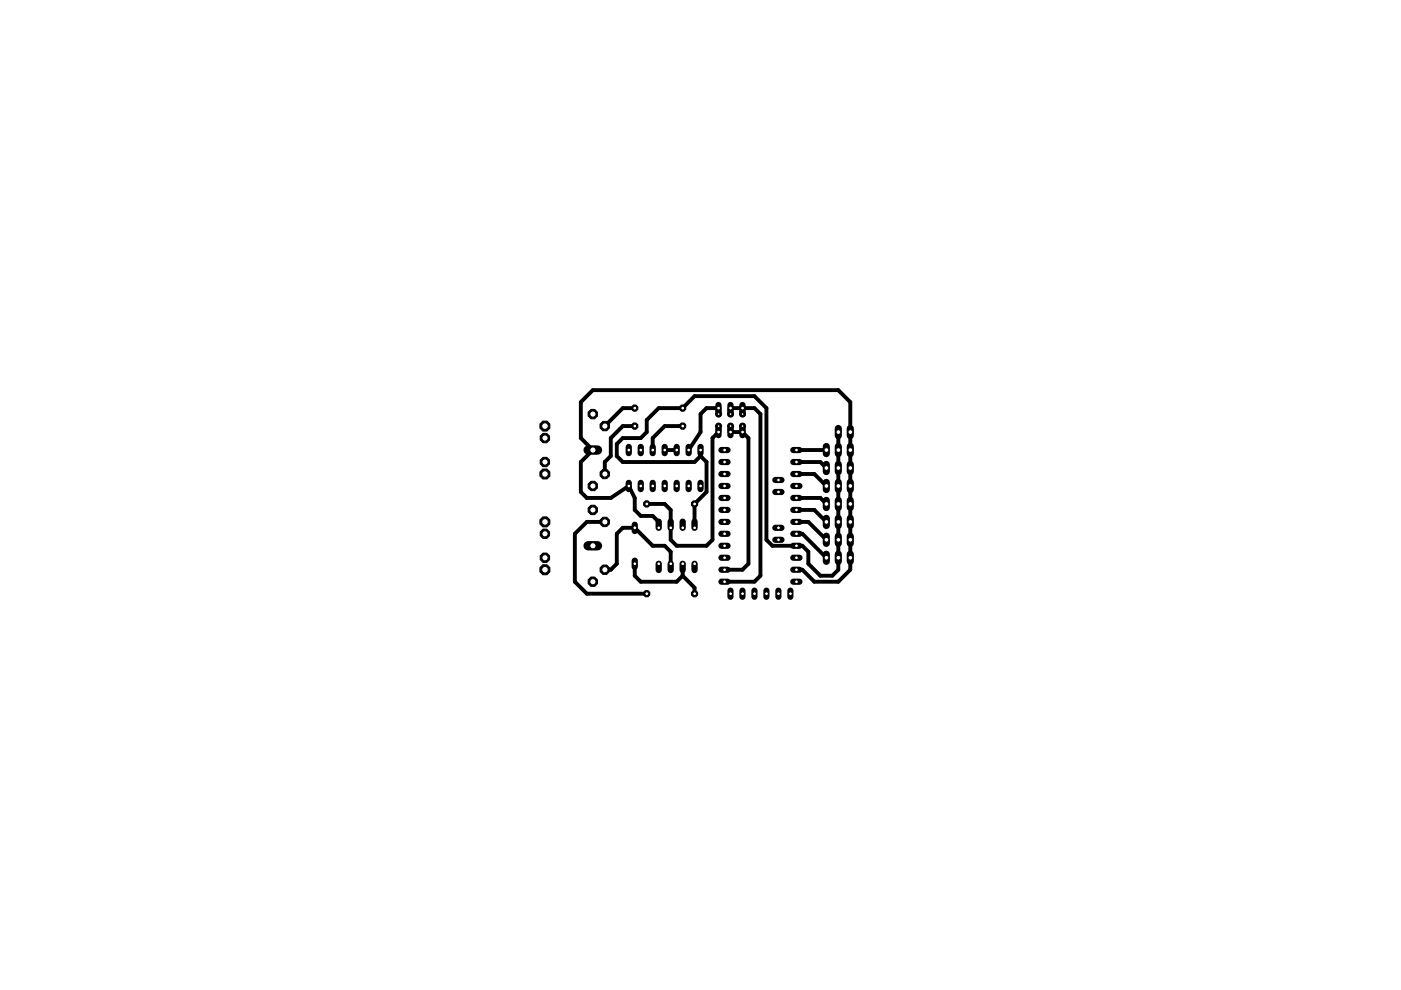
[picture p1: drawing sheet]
<svg xmlns="http://www.w3.org/2000/svg" width="297mm" height="210mm" viewBox="0 0 297 210" stroke-linecap="round" stroke-linejoin="round" font-family="sans-serif">
<g fill="none" stroke="#000" stroke-width=".83">
<path d="M134.6 90.3h-2.6l-2.5 2.6v3.8l-1.3 1.3v2.5M134.6 86.5h-2.6l-3.8 3.8M140.9 95.4h2.6M144.7 90.3h-3.8l-2.5 2.6v2.5M148.5 96.7l1.3 1.3v6.3l-2.5 2.5v5.1M148.5 95.4v1.3M152.3 91.6l-1.2 1.3v21.5l-1.3 1.3h-6.3l-1.3-1.3v-6.3l-1.3-1.3h-3.8M152.3 86.5h-2.5l-1.3 1.3v3.8l-2.5 3.8M154.9 86.5h5.1l1.2 1.3v34.3l-1.2 1.2h-6.4M154.9 91.6h2.5l1.3 1.3v26.6l-1.3 1.3h-3.8M168.8 95.4h6.4M168.8 98h5.1l1.3 1.2"/>
<path d="M177.7 91.6v29.2l-1.2 1.3h-2.6l-2.5-2.6v-2.5l-1.3-1.3h-6.3l-1.3-1.3v-27.9l-2.5-2.5h-12.7l-2.6 2.5h-5l-2.6 2.6v2.5l-1.3 1.3h-3.8l-1.2 1.2v2.6l1.2 1.3h15.3l1.2-1.3M128.2 110.7h-3.8l-2.5 2.5v10.1l2.5 2.6h12.7M134.6 119.5v2.6l1.2 1.2h7.7l1.2-1.2M139.7 111.9v-1.2l-1.3-1.3h-2.6l-1.2-1.3v-2.5l-1.3-2.6-3.8 2.6h-5.1l-1.3-1.3v-6.3l2.6-2.6-2.6-2.5v-7.6l2.6-2.6h52l2.6 2.6v35.5l-2.6 2.5h-5l-2.6-2.5h-1.3M142.2 119.5v-2.5l-1.3-1.3h-2.5l-3.8-3.8h-2.6l-1.2 1.3v6.3l-1.3 1.3h-1.3M144.7 119.5v2.6M168.8 110.7h2.6l3.8 3.7M168.8 105.6h5.1l1.3 1.2M168.8 113.2h1.3l5.1 5.1M168.8 108.1h3.9l2.5 2.6M168.8 100.5h3.9l2.5 2.5M144.7 122.1l2.6 2.5v1.3"/>
</g>
<path d="M152.3 86.5v1.3M152.3 90.3v1.3M154.9 86.5v1.3M154.9 90.3v1.3M157.4 86.5v1.3M157.4 90.3v1.3M134.6 118.9v1.3" fill="none" stroke="#000" stroke-width="1.3"/>
<circle cx="134.6" cy="119.5" r=".4" fill="#fff" stroke="#000" stroke-width=".21"/>
<path d="M134.6 111.3v1.3" fill="none" stroke="#000" stroke-width="1.3"/>
<circle cx="134.6" cy="111.9" r=".4" fill="#fff" stroke="#000" stroke-width=".21"/>
<path d="M148.5 102.4v1.3" fill="none" stroke="#000" stroke-width="1.3"/>
<circle cx="148.5" cy="103" r=".4" fill="#fff" stroke="#000" stroke-width=".21"/>
<path d="M146 102.4v1.3" fill="none" stroke="#000" stroke-width="1.3"/>
<circle cx="146" cy="103" r=".4" fill="#fff" stroke="#000" stroke-width=".21"/>
<path d="M133.3 102.4v1.3" fill="none" stroke="#000" stroke-width="1.3"/>
<circle cx="133.3" cy="103" r=".4" fill="#fff" stroke="#000" stroke-width=".21"/>
<path d="M133.3 94.8v1.3" fill="none" stroke="#000" stroke-width="1.3"/>
<circle cx="133.3" cy="95.4" r=".4" fill="#fff" stroke="#000" stroke-width=".21"/>
<path d="M143.5 102.4v1.3" fill="none" stroke="#000" stroke-width="1.3"/>
<circle cx="143.5" cy="103" r=".4" fill="#fff" stroke="#000" stroke-width=".21"/>
<path d="M140.9 102.4v1.3" fill="none" stroke="#000" stroke-width="1.3"/>
<circle cx="140.9" cy="103" r=".4" fill="#fff" stroke="#000" stroke-width=".21"/>
<path d="M135.8 102.4v1.3" fill="none" stroke="#000" stroke-width="1.3"/>
<circle cx="135.9" cy="103" r=".4" fill="#fff" stroke="#000" stroke-width=".21"/>
<path d="M138.4 102.4v1.3" fill="none" stroke="#000" stroke-width="1.3"/>
<circle cx="138.4" cy="103" r=".4" fill="#fff" stroke="#000" stroke-width=".21"/>
<path d="M135.8 94.8v1.3" fill="none" stroke="#000" stroke-width="1.3"/>
<circle cx="135.9" cy="95.4" r=".4" fill="#fff" stroke="#000" stroke-width=".21"/>
<path d="M138.4 94.8v1.3" fill="none" stroke="#000" stroke-width="1.3"/>
<circle cx="138.4" cy="95.4" r=".4" fill="#fff" stroke="#000" stroke-width=".21"/>
<path d="M140.9 94.8v1.3" fill="none" stroke="#000" stroke-width="1.3"/>
<circle cx="140.9" cy="95.4" r=".4" fill="#fff" stroke="#000" stroke-width=".21"/>
<path d="M143.5 94.8v1.3" fill="none" stroke="#000" stroke-width="1.3"/>
<circle cx="143.5" cy="95.4" r=".4" fill="#fff" stroke="#000" stroke-width=".21"/>
<path d="M146 94.8v1.3" fill="none" stroke="#000" stroke-width="1.3"/>
<circle cx="146" cy="95.4" r=".4" fill="#fff" stroke="#000" stroke-width=".21"/>
<path d="M148.5 94.8v1.3" fill="none" stroke="#000" stroke-width="1.3"/>
<circle cx="148.5" cy="95.4" r=".4" fill="#fff" stroke="#000" stroke-width=".21"/>
<path d="M177.7 90.8v1.6" fill="none" stroke="#000" stroke-width="1.5"/>
<circle cx="177.8" cy="91.6" r=".51" fill="#fff" stroke="#000" stroke-width=".21"/>
<path d="M180.3 90.8v1.6" fill="none" stroke="#000" stroke-width="1.5"/>
<circle cx="180.3" cy="91.6" r=".51" fill="#fff" stroke="#000" stroke-width=".21"/>
<path d="M147.3 119.5v1.4" fill="none" stroke="#000" stroke-width="1.3"/>
<circle cx="147.3" cy="119.5" r=".4" fill="#fff" stroke="#000" stroke-width=".21"/>
<path d="M144.7 119.5v1.4" fill="none" stroke="#000" stroke-width="1.3"/>
<circle cx="144.8" cy="119.5" r=".4" fill="#fff" stroke="#000" stroke-width=".21"/>
<path d="M144.7 110.6v1.3" fill="none" stroke="#000" stroke-width="1.3"/>
<circle cx="144.8" cy="111.9" r=".4" fill="#fff" stroke="#000" stroke-width=".21"/>
<path d="M147.3 110.6v1.3" fill="none" stroke="#000" stroke-width="1.3"/>
<circle cx="147.3" cy="111.9" r=".4" fill="#fff" stroke="#000" stroke-width=".21"/>
<path d="M142.2 119.5v1.4" fill="none" stroke="#000" stroke-width="1.3"/>
<circle cx="142.2" cy="119.5" r=".4" fill="#fff" stroke="#000" stroke-width=".21"/>
<path d="M139.7 119.5v1.4" fill="none" stroke="#000" stroke-width="1.3"/>
<circle cx="139.7" cy="119.5" r=".4" fill="#fff" stroke="#000" stroke-width=".21"/>
<path d="M142.2 110.6v1.3" fill="none" stroke="#000" stroke-width="1.3"/>
<circle cx="142.2" cy="111.9" r=".4" fill="#fff" stroke="#000" stroke-width=".21"/>
<path d="M139.7 110.6v1.3" fill="none" stroke="#000" stroke-width="1.3"/>
<circle cx="139.7" cy="111.9" r=".4" fill="#fff" stroke="#000" stroke-width=".21"/>
<circle cx="144.7" cy="90.3" r=".71" fill="#000" stroke="#000" stroke-width=".21"/>
<circle cx="144.8" cy="90.3" r=".4" fill="#fff" stroke="#000" stroke-width=".21"/>
<circle cx="134.6" cy="90.3" r=".71" fill="#000" stroke="#000" stroke-width=".21"/>
<circle cx="134.6" cy="90.3" r=".4" fill="#fff" stroke="#000" stroke-width=".21"/>
<circle cx="144.7" cy="86.5" r=".71" fill="#000" stroke="#000" stroke-width=".21"/>
<circle cx="144.8" cy="86.5" r=".4" fill="#fff" stroke="#000" stroke-width=".21"/>
<circle cx="134.6" cy="86.5" r=".71" fill="#000" stroke="#000" stroke-width=".21"/>
<circle cx="134.6" cy="86.5" r=".4" fill="#fff" stroke="#000" stroke-width=".21"/>
<circle cx="137.1" cy="106.8" r=".71" fill="#000" stroke="#000" stroke-width=".21"/>
<circle cx="137.1" cy="106.8" r=".4" fill="#fff" stroke="#000" stroke-width=".21"/>
<circle cx="147.3" cy="106.8" r=".71" fill="#000" stroke="#000" stroke-width=".21"/>
<circle cx="147.3" cy="106.8" r=".4" fill="#fff" stroke="#000" stroke-width=".21"/>
<circle cx="147.3" cy="125.9" r=".71" fill="#000" stroke="#000" stroke-width=".21"/>
<circle cx="147.3" cy="125.9" r=".4" fill="#fff" stroke="#000" stroke-width=".21"/>
<circle cx="137.1" cy="125.9" r=".71" fill="#000" stroke="#000" stroke-width=".21"/>
<circle cx="137.1" cy="125.9" r=".4" fill="#fff" stroke="#000" stroke-width=".21"/>
<path d="M153 123.3h1.3" fill="none" stroke="#000" stroke-width="1.3"/>
<circle cx="153.6" cy="123.3" r=".4" fill="#fff" stroke="#000" stroke-width=".21"/>
<path d="M153 120.8h1.3" fill="none" stroke="#000" stroke-width="1.3"/>
<circle cx="153.6" cy="120.8" r=".4" fill="#fff" stroke="#000" stroke-width=".21"/>
<path d="M153 118.3h1.3" fill="none" stroke="#000" stroke-width="1.3"/>
<circle cx="153.6" cy="118.3" r=".4" fill="#fff" stroke="#000" stroke-width=".21"/>
<path d="M153 115.7h1.3" fill="none" stroke="#000" stroke-width="1.3"/>
<circle cx="153.6" cy="115.7" r=".4" fill="#fff" stroke="#000" stroke-width=".21"/>
<path d="M153 113.2h1.3" fill="none" stroke="#000" stroke-width="1.3"/>
<circle cx="153.6" cy="113.2" r=".4" fill="#fff" stroke="#000" stroke-width=".21"/>
<path d="M153 110.7h1.3" fill="none" stroke="#000" stroke-width="1.3"/>
<circle cx="153.6" cy="110.7" r=".4" fill="#fff" stroke="#000" stroke-width=".21"/>
<path d="M153 108.1h1.3" fill="none" stroke="#000" stroke-width="1.3"/>
<circle cx="153.6" cy="108.1" r=".4" fill="#fff" stroke="#000" stroke-width=".21"/>
<path d="M153 105.6h1.3" fill="none" stroke="#000" stroke-width="1.3"/>
<circle cx="153.6" cy="105.6" r=".4" fill="#fff" stroke="#000" stroke-width=".21"/>
<path d="M153 103h1.3" fill="none" stroke="#000" stroke-width="1.3"/>
<circle cx="153.6" cy="103" r=".4" fill="#fff" stroke="#000" stroke-width=".21"/>
<path d="M153 100.5h1.3" fill="none" stroke="#000" stroke-width="1.3"/>
<circle cx="153.6" cy="100.5" r=".4" fill="#fff" stroke="#000" stroke-width=".21"/>
<path d="M153 98h1.3" fill="none" stroke="#000" stroke-width="1.3"/>
<circle cx="153.6" cy="98" r=".4" fill="#fff" stroke="#000" stroke-width=".21"/>
<path d="M153 95.4h1.3" fill="none" stroke="#000" stroke-width="1.3"/>
<circle cx="153.6" cy="95.4" r=".4" fill="#fff" stroke="#000" stroke-width=".21"/>
<path d="M168.2 123.3h1.3" fill="none" stroke="#000" stroke-width="1.3"/>
<circle cx="168.9" cy="123.3" r=".4" fill="#fff" stroke="#000" stroke-width=".21"/>
<path d="M168.2 120.8h1.3" fill="none" stroke="#000" stroke-width="1.3"/>
<circle cx="168.9" cy="120.8" r=".4" fill="#fff" stroke="#000" stroke-width=".21"/>
<path d="M168.2 118.3h1.3" fill="none" stroke="#000" stroke-width="1.3"/>
<circle cx="168.9" cy="118.3" r=".4" fill="#fff" stroke="#000" stroke-width=".21"/>
<path d="M168.2 115.7h1.3" fill="none" stroke="#000" stroke-width="1.3"/>
<circle cx="168.9" cy="115.7" r=".4" fill="#fff" stroke="#000" stroke-width=".21"/>
<path d="M168.2 113.2h1.3" fill="none" stroke="#000" stroke-width="1.3"/>
<circle cx="168.9" cy="113.2" r=".4" fill="#fff" stroke="#000" stroke-width=".21"/>
<path d="M168.2 110.7h1.3" fill="none" stroke="#000" stroke-width="1.3"/>
<circle cx="168.9" cy="110.7" r=".4" fill="#fff" stroke="#000" stroke-width=".21"/>
<path d="M168.2 108.1h1.3" fill="none" stroke="#000" stroke-width="1.3"/>
<circle cx="168.9" cy="108.1" r=".4" fill="#fff" stroke="#000" stroke-width=".21"/>
<path d="M168.2 105.6h1.3" fill="none" stroke="#000" stroke-width="1.3"/>
<circle cx="168.9" cy="105.6" r=".4" fill="#fff" stroke="#000" stroke-width=".21"/>
<path d="M168.2 103h1.3" fill="none" stroke="#000" stroke-width="1.3"/>
<circle cx="168.9" cy="103" r=".4" fill="#fff" stroke="#000" stroke-width=".21"/>
<path d="M168.2 100.5h1.3" fill="none" stroke="#000" stroke-width="1.3"/>
<circle cx="168.9" cy="100.5" r=".4" fill="#fff" stroke="#000" stroke-width=".21"/>
<path d="M168.2 98h1.3" fill="none" stroke="#000" stroke-width="1.3"/>
<circle cx="168.9" cy="98" r=".4" fill="#fff" stroke="#000" stroke-width=".21"/>
<path d="M168.2 95.4h1.3" fill="none" stroke="#000" stroke-width="1.3"/>
<circle cx="168.9" cy="95.4" r=".4" fill="#fff" stroke="#000" stroke-width=".21"/>
<path d="M154.9 125.2v1.3" fill="none" stroke="#000" stroke-width="1.3"/>
<circle cx="154.9" cy="125.9" r=".4" fill="#fff" stroke="#000" stroke-width=".21"/>
<path d="M157.4 125.2v1.3" fill="none" stroke="#000" stroke-width="1.3"/>
<circle cx="157.4" cy="125.9" r=".4" fill="#fff" stroke="#000" stroke-width=".21"/>
<path d="M160 125.2v1.3" fill="none" stroke="#000" stroke-width="1.3"/>
<circle cx="160" cy="125.9" r=".4" fill="#fff" stroke="#000" stroke-width=".21"/>
<path d="M162.5 125.2v1.3" fill="none" stroke="#000" stroke-width="1.3"/>
<circle cx="162.5" cy="125.9" r=".4" fill="#fff" stroke="#000" stroke-width=".21"/>
<path d="M165 125.2v1.3" fill="none" stroke="#000" stroke-width="1.3"/>
<circle cx="165.1" cy="125.9" r=".4" fill="#fff" stroke="#000" stroke-width=".21"/>
<path d="M167.6 125.2v1.3" fill="none" stroke="#000" stroke-width="1.3"/>
<circle cx="167.6" cy="125.9" r=".4" fill="#fff" stroke="#000" stroke-width=".21"/>
<path d="M164.4 101.8h1.3" fill="none" stroke="#000" stroke-width="1.3"/>
<circle cx="165.1" cy="101.8" r=".4" fill="#fff" stroke="#000" stroke-width=".21"/>
<path d="M164.4 104.3h1.3" fill="none" stroke="#000" stroke-width="1.3"/>
<circle cx="165.1" cy="104.3" r=".4" fill="#fff" stroke="#000" stroke-width=".21"/>
<path d="M164.4 111.9h1.3" fill="none" stroke="#000" stroke-width="1.3"/>
<circle cx="165.1" cy="111.9" r=".4" fill="#fff" stroke="#000" stroke-width=".21"/>
<path d="M164.4 114.4h1.3" fill="none" stroke="#000" stroke-width="1.3"/>
<circle cx="165.1" cy="114.4" r=".4" fill="#fff" stroke="#000" stroke-width=".21"/>
<path d="M124.7 95.4h2" fill="none" stroke="#000" stroke-width="2"/>
<circle cx="125.7" cy="95.4" r=".66" fill="#fff" stroke="#000" stroke-width=".21"/>
<circle cx="125.7" cy="87.8" r="1.07" fill="#000" stroke="#000" stroke-width=".21"/>
<circle cx="125.7" cy="87.8" r=".66" fill="#fff" stroke="#000" stroke-width=".21"/>
<circle cx="125.7" cy="103" r="1.07" fill="#000" stroke="#000" stroke-width=".21"/>
<circle cx="125.7" cy="103" r=".66" fill="#fff" stroke="#000" stroke-width=".21"/>
<circle cx="128.2" cy="90.3" r="1.07" fill="#000" stroke="#000" stroke-width=".21"/>
<circle cx="128.2" cy="90.3" r=".66" fill="#fff" stroke="#000" stroke-width=".21"/>
<circle cx="128.2" cy="100.5" r="1.07" fill="#000" stroke="#000" stroke-width=".21"/>
<circle cx="128.2" cy="100.5" r=".66" fill="#fff" stroke="#000" stroke-width=".21"/>
<circle cx="115.5" cy="92.9" r="1.07" fill="#000" stroke="#000" stroke-width=".21"/>
<circle cx="115.5" cy="92.9" r=".66" fill="#fff" stroke="#000" stroke-width=".21"/>
<circle cx="115.5" cy="98" r="1.07" fill="#000" stroke="#000" stroke-width=".21"/>
<circle cx="115.5" cy="98" r=".66" fill="#fff" stroke="#000" stroke-width=".21"/>
<path d="M124.7 115.7h2" fill="none" stroke="#000" stroke-width="2"/>
<circle cx="125.7" cy="115.7" r=".66" fill="#fff" stroke="#000" stroke-width=".21"/>
<circle cx="125.7" cy="108.1" r="1.07" fill="#000" stroke="#000" stroke-width=".21"/>
<circle cx="125.7" cy="108.1" r=".66" fill="#fff" stroke="#000" stroke-width=".21"/>
<circle cx="125.7" cy="123.3" r="1.07" fill="#000" stroke="#000" stroke-width=".21"/>
<circle cx="125.7" cy="123.3" r=".66" fill="#fff" stroke="#000" stroke-width=".21"/>
<circle cx="128.2" cy="110.7" r="1.07" fill="#000" stroke="#000" stroke-width=".21"/>
<circle cx="128.2" cy="110.7" r=".66" fill="#fff" stroke="#000" stroke-width=".21"/>
<circle cx="128.2" cy="120.8" r="1.07" fill="#000" stroke="#000" stroke-width=".21"/>
<circle cx="128.2" cy="120.8" r=".66" fill="#fff" stroke="#000" stroke-width=".21"/>
<circle cx="115.5" cy="113.2" r="1.07" fill="#000" stroke="#000" stroke-width=".21"/>
<circle cx="115.5" cy="113.2" r=".66" fill="#fff" stroke="#000" stroke-width=".21"/>
<circle cx="115.5" cy="118.3" r="1.07" fill="#000" stroke="#000" stroke-width=".21"/>
<circle cx="115.5" cy="118.3" r=".66" fill="#fff" stroke="#000" stroke-width=".21"/>
<path d="M175.2 117.5v1.5" fill="none" stroke="#000" stroke-width="1.5"/>
<circle cx="175.2" cy="118.3" r=".51" fill="#fff" stroke="#000" stroke-width=".21"/>
<path d="M177.7 117.5v1.5" fill="none" stroke="#000" stroke-width="1.5"/>
<circle cx="177.8" cy="118.3" r=".51" fill="#fff" stroke="#000" stroke-width=".21"/>
<path d="M180.3 117.5v1.5" fill="none" stroke="#000" stroke-width="1.5"/>
<circle cx="180.3" cy="118.3" r=".51" fill="#fff" stroke="#000" stroke-width=".21"/>
<path d="M175.2 113.7v1.5" fill="none" stroke="#000" stroke-width="1.5"/>
<circle cx="175.2" cy="114.4" r=".51" fill="#fff" stroke="#000" stroke-width=".21"/>
<path d="M177.7 113.7v1.5" fill="none" stroke="#000" stroke-width="1.5"/>
<circle cx="177.8" cy="114.4" r=".51" fill="#fff" stroke="#000" stroke-width=".21"/>
<path d="M180.3 113.7v1.5" fill="none" stroke="#000" stroke-width="1.5"/>
<circle cx="180.3" cy="114.4" r=".51" fill="#fff" stroke="#000" stroke-width=".21"/>
<path d="M175.2 109.9v1.5" fill="none" stroke="#000" stroke-width="1.5"/>
<circle cx="175.2" cy="110.7" r=".51" fill="#fff" stroke="#000" stroke-width=".21"/>
<path d="M177.7 109.9v1.5" fill="none" stroke="#000" stroke-width="1.5"/>
<circle cx="177.8" cy="110.7" r=".51" fill="#fff" stroke="#000" stroke-width=".21"/>
<path d="M180.3 109.9v1.5" fill="none" stroke="#000" stroke-width="1.5"/>
<circle cx="180.3" cy="110.7" r=".51" fill="#fff" stroke="#000" stroke-width=".21"/>
<path d="M175.2 106.1v1.5" fill="none" stroke="#000" stroke-width="1.5"/>
<circle cx="175.2" cy="106.8" r=".51" fill="#fff" stroke="#000" stroke-width=".21"/>
<path d="M177.7 106.1v1.5" fill="none" stroke="#000" stroke-width="1.5"/>
<circle cx="177.8" cy="106.8" r=".51" fill="#fff" stroke="#000" stroke-width=".21"/>
<path d="M180.3 106.1v1.5" fill="none" stroke="#000" stroke-width="1.5"/>
<circle cx="180.3" cy="106.8" r=".51" fill="#fff" stroke="#000" stroke-width=".21"/>
<path d="M175.2 102.3v1.5" fill="none" stroke="#000" stroke-width="1.5"/>
<circle cx="175.2" cy="103" r=".51" fill="#fff" stroke="#000" stroke-width=".21"/>
<path d="M177.7 102.3v1.5" fill="none" stroke="#000" stroke-width="1.5"/>
<circle cx="177.8" cy="103" r=".51" fill="#fff" stroke="#000" stroke-width=".21"/>
<path d="M180.3 102.3v1.5" fill="none" stroke="#000" stroke-width="1.5"/>
<circle cx="180.3" cy="103" r=".51" fill="#fff" stroke="#000" stroke-width=".21"/>
<path d="M175.2 98.5v1.5" fill="none" stroke="#000" stroke-width="1.5"/>
<circle cx="175.2" cy="99.2" r=".51" fill="#fff" stroke="#000" stroke-width=".21"/>
<path d="M177.7 98.5v1.5" fill="none" stroke="#000" stroke-width="1.5"/>
<circle cx="177.8" cy="99.2" r=".51" fill="#fff" stroke="#000" stroke-width=".21"/>
<path d="M180.3 98.5v1.5" fill="none" stroke="#000" stroke-width="1.5"/>
<circle cx="180.3" cy="99.2" r=".51" fill="#fff" stroke="#000" stroke-width=".21"/>
<path d="M152.3 85.9v1.3" fill="none" stroke="#000" stroke-width="1.3"/>
<circle cx="152.4" cy="86.5" r=".4" fill="#fff" stroke="#000" stroke-width=".21"/>
<path d="M154.9 85.9v1.3" fill="none" stroke="#000" stroke-width="1.3"/>
<circle cx="154.9" cy="86.5" r=".4" fill="#fff" stroke="#000" stroke-width=".21"/>
<path d="M157.4 85.9v1.3" fill="none" stroke="#000" stroke-width="1.3"/>
<circle cx="157.4" cy="86.5" r=".4" fill="#fff" stroke="#000" stroke-width=".21"/>
<path d="M157.4 91v1.3" fill="none" stroke="#000" stroke-width="1.3"/>
<circle cx="157.4" cy="91.6" r=".4" fill="#fff" stroke="#000" stroke-width=".21"/>
<path d="M154.9 91v1.3" fill="none" stroke="#000" stroke-width="1.3"/>
<circle cx="154.9" cy="91.6" r=".4" fill="#fff" stroke="#000" stroke-width=".21"/>
<path d="M152.3 91v1.3" fill="none" stroke="#000" stroke-width="1.3"/>
<circle cx="152.4" cy="91.6" r=".4" fill="#fff" stroke="#000" stroke-width=".21"/>
<path d="M175.2 94.7v1.5" fill="none" stroke="#000" stroke-width="1.5"/>
<circle cx="175.2" cy="95.4" r=".51" fill="#fff" stroke="#000" stroke-width=".21"/>
<path d="M177.7 94.7v1.5" fill="none" stroke="#000" stroke-width="1.5"/>
<circle cx="177.8" cy="95.4" r=".51" fill="#fff" stroke="#000" stroke-width=".21"/>
<path d="M180.3 94.7v1.5" fill="none" stroke="#000" stroke-width="1.5"/>
<circle cx="180.3" cy="95.4" r=".51" fill="#fff" stroke="#000" stroke-width=".21"/>
<circle cx="152.4" cy="90.3" r=".64" fill="#000" stroke="#000" stroke-width=".21"/>
<circle cx="152.4" cy="90.3" r=".3" fill="#fff" stroke="#000" stroke-width=".21"/>
<circle cx="115.5" cy="120.8" r="1.15" fill="#000" stroke="#000" stroke-width=".21"/>
<circle cx="115.5" cy="120.8" r=".7" fill="#fff" stroke="#000" stroke-width=".21"/>
<circle cx="115.5" cy="110.7" r="1.15" fill="#000" stroke="#000" stroke-width=".21"/>
<circle cx="115.5" cy="110.7" r=".7" fill="#fff" stroke="#000" stroke-width=".21"/>
<circle cx="115.5" cy="100.5" r="1.15" fill="#000" stroke="#000" stroke-width=".21"/>
<circle cx="115.5" cy="100.5" r=".7" fill="#fff" stroke="#000" stroke-width=".21"/>
<circle cx="115.5" cy="90.3" r="1.15" fill="#000" stroke="#000" stroke-width=".21"/>
<circle cx="115.5" cy="90.3" r=".7" fill="#fff" stroke="#000" stroke-width=".21"/>
<circle cx="157.4" cy="90.3" r=".64" fill="#000" stroke="#000" stroke-width=".21"/>
<circle cx="157.4" cy="90.3" r=".3" fill="#fff" stroke="#000" stroke-width=".21"/>
<circle cx="154.9" cy="90.3" r=".64" fill="#000" stroke="#000" stroke-width=".21"/>
<circle cx="154.9" cy="90.3" r=".3" fill="#fff" stroke="#000" stroke-width=".21"/>
<circle cx="152.4" cy="87.8" r=".64" fill="#000" stroke="#000" stroke-width=".21"/>
<circle cx="152.4" cy="87.8" r=".3" fill="#fff" stroke="#000" stroke-width=".21"/>
<circle cx="157.4" cy="87.8" r=".64" fill="#000" stroke="#000" stroke-width=".21"/>
<circle cx="157.4" cy="87.8" r=".3" fill="#fff" stroke="#000" stroke-width=".21"/>
<circle cx="154.9" cy="87.8" r=".64" fill="#000" stroke="#000" stroke-width=".21"/>
<circle cx="154.9" cy="87.8" r=".3" fill="#fff" stroke="#000" stroke-width=".21"/>
</svg>
